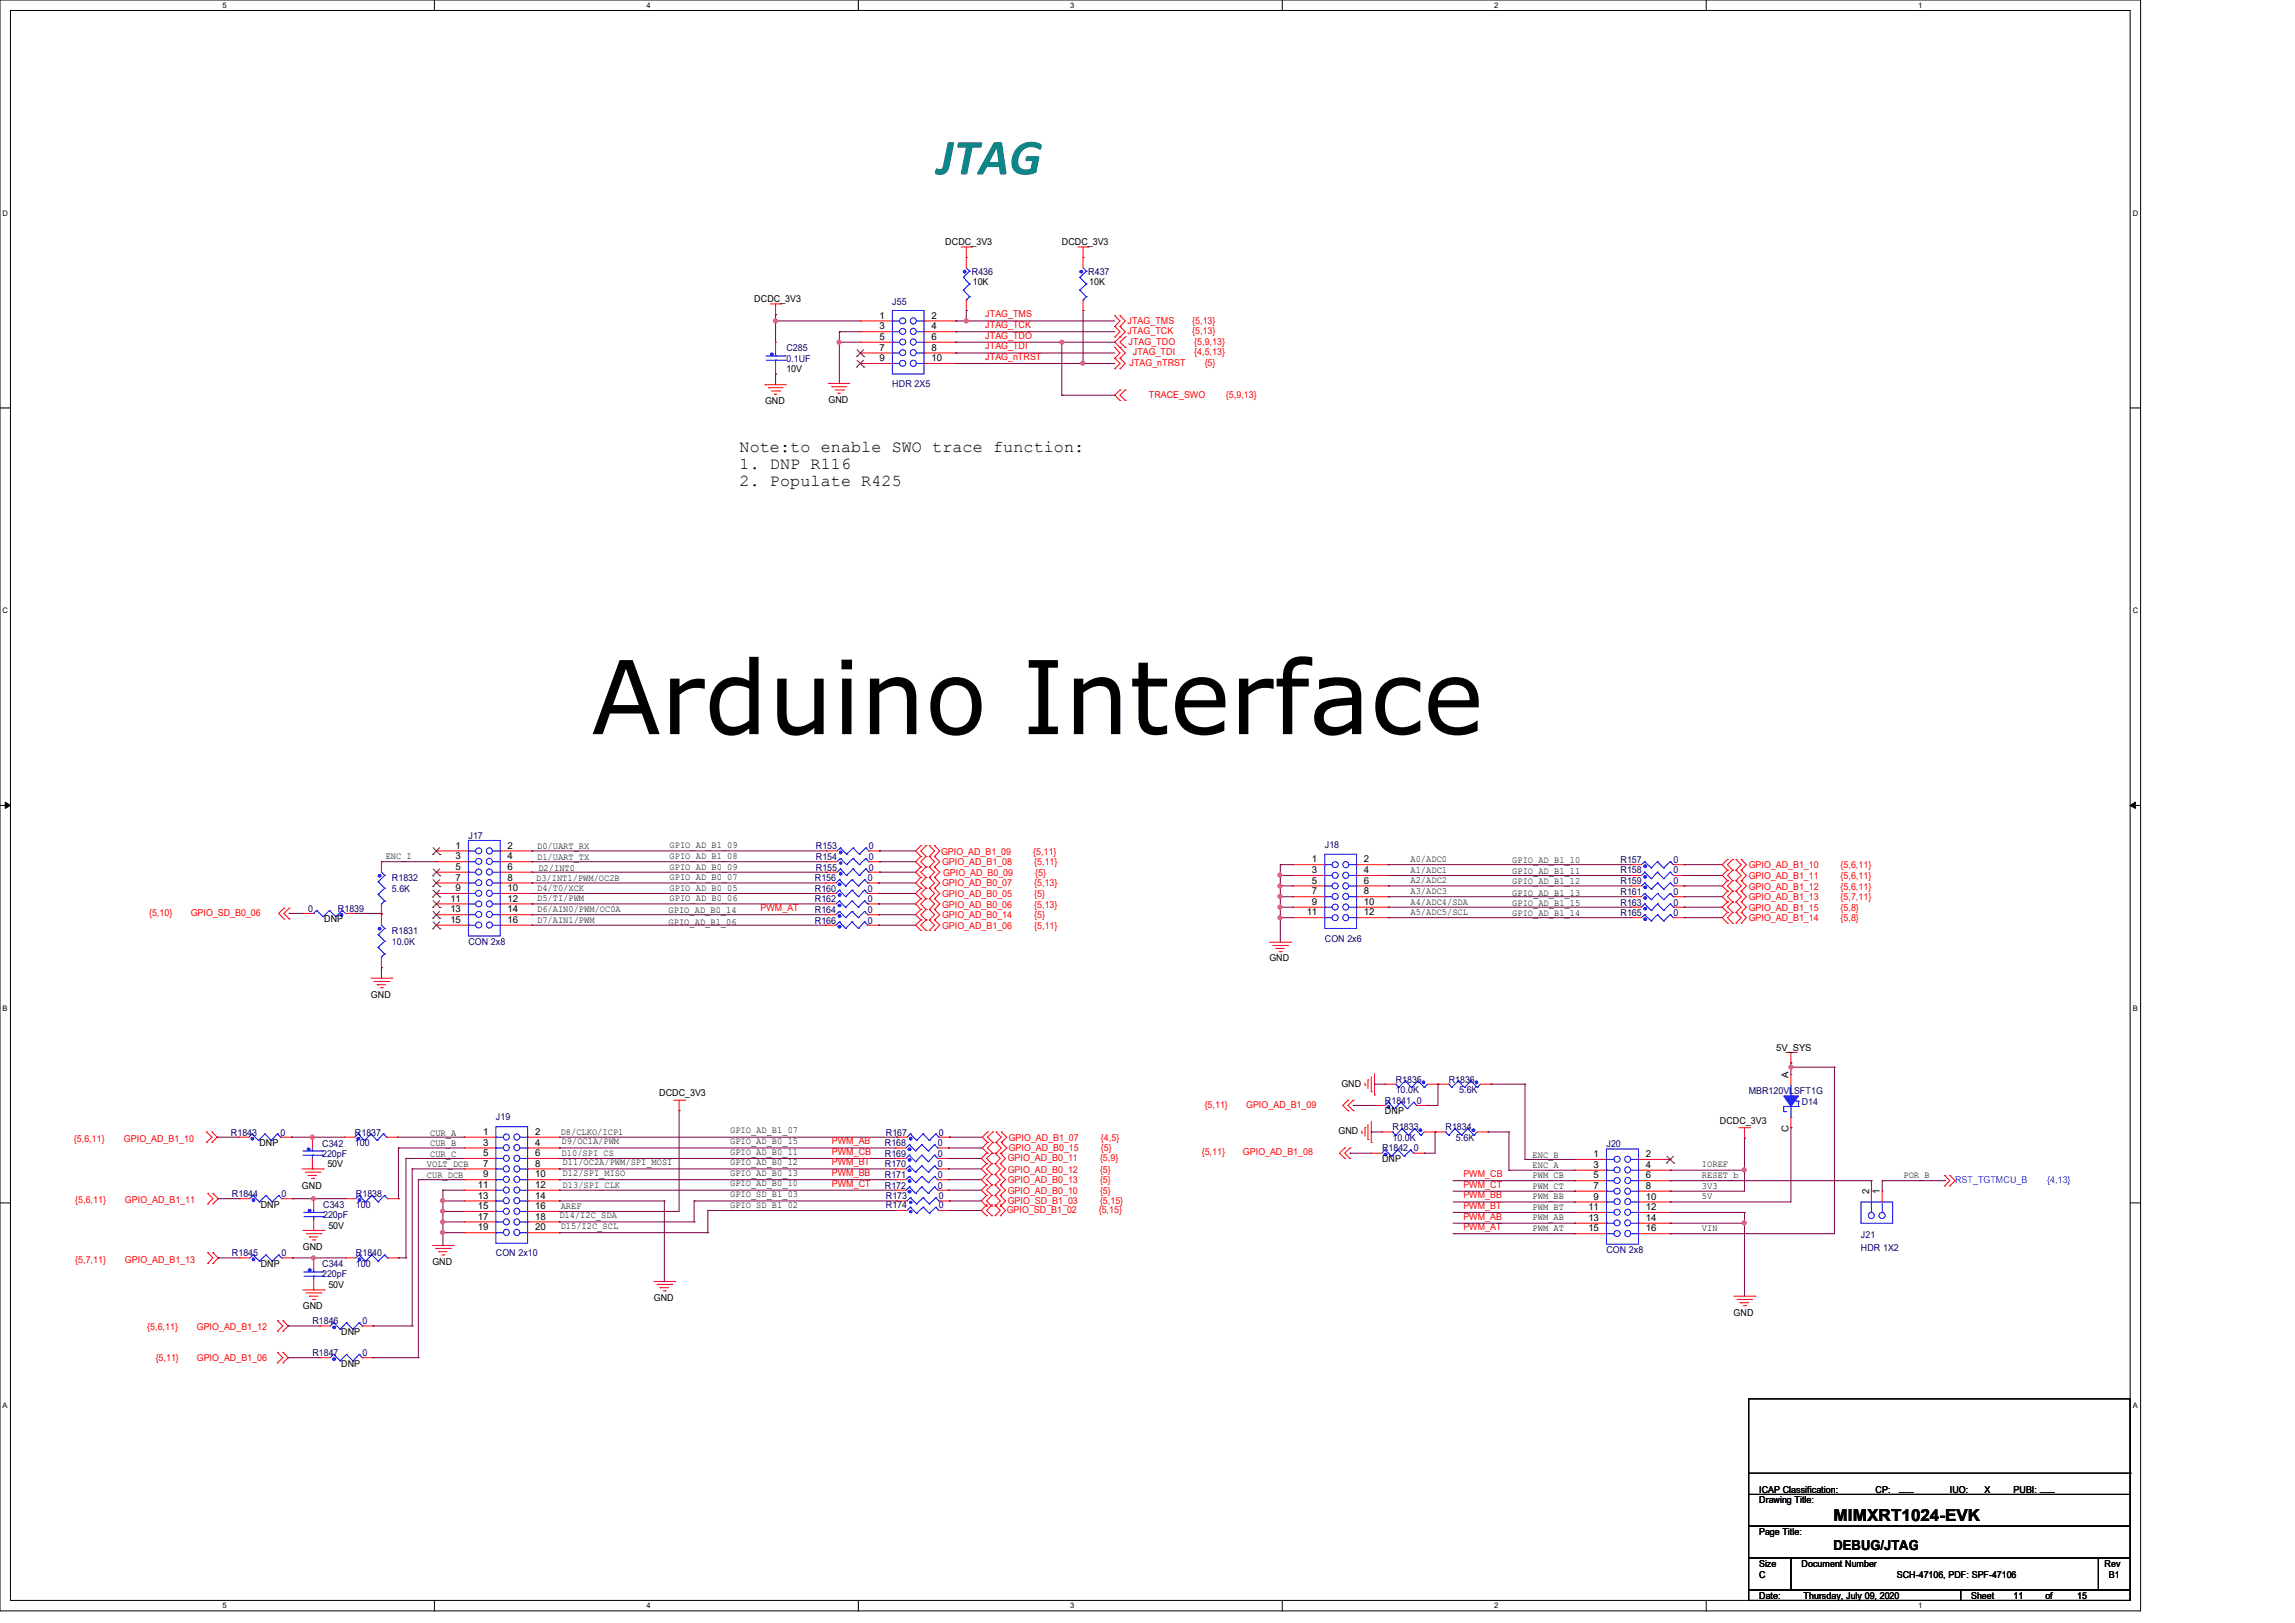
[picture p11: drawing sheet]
<svg xmlns="http://www.w3.org/2000/svg" width="297mm" height="210mm" viewBox="0 0 297 210" stroke-linecap="round" stroke-linejoin="round" font-family="sans-serif">
<defs><g id="words">
<text font-size="13.2" x="76.5" y="95">Arduino Interface</text>
<text font-size="6.6" fill="#008080" x="121.2" y="22.6">JTAG</text>
<g font-size="2.2">
<text x="95.7" y="58.5">Note:to enable SWO trace function:</text>
<text x="95.7" y="60.7">1. DNP R116</text>
<text x="95.7" y="62.9">2. Populate R425</text>
<text x="237.3" y="196.8">MIMXRT1024-EVK</text>
</g>
<text font-size="1.8" x="237.3" y="200.5">DEBUG/JTAG</text>
<g font-size="1.2">
<text x="122.3" y="31.7">DCDC_3V3</text>
<text x="137.4" y="31.7">DCDC_3V3</text>
<text x="97.6" y="39.1">DCDC_3V3</text>
<text x="113.8" y="41.2">1</text>
<text x="120.6" y="41.2">2</text>
<text x="125.9" y="36.9">10K</text>
<text x="141" y="36.9">10K</text>
<text x="113.8" y="42.6">3</text>
<text x="113.8" y="44">5</text>
<text x="113.8" y="45.4">7</text>
<text x="113.8" y="46.7">9</text>
<text x="120.6" y="42.6">4</text>
<text x="120.6" y="44">6</text>
<text x="120.6" y="45.4">8</text>
<text x="120.6" y="46.7">10</text>
<text x="99" y="52.3">GND</text>
<text x="101.8" y="48.2">10V</text>
<text x="107.2" y="52.2">GND</text>
<text x="49.9" y="111.1">ENC_I</text>
<text x="59" y="109.8">1</text>
<text x="59" y="111.2">3</text>
<text x="59" y="112.6">5</text>
<text x="59" y="114">7</text>
<text x="65.7" y="109.8">2</text>
<text x="65.7" y="111.2">4</text>
<text x="65.7" y="112.6">6</text>
<text x="65.7" y="114">8</text>
<text x="69.5" y="109.9">D0/UART_RX</text>
<text x="69.5" y="111.3">D1/UART_TX</text>
<text x="69.7" y="112.6">D2/INT0</text>
<text x="86.7" y="109.8">GPIO_AD_B1_09</text>
<text x="86.7" y="111.1">GPIO_AD_B1_08</text>
<text x="86.7" y="112.5">GPIO_AD_B0_09</text>
<text x="86.7" y="113.9">GPIO_AD_B0_07</text>
<text x="169.8" y="111.6">1</text>
<text x="169.8" y="113">3</text>
<text x="176.5" y="111.6">2</text>
<text x="176.5" y="113">4</text>
<text x="182.5" y="111.5">A0/ADC0</text>
<text x="182.5" y="112.9">A1/ADC1</text>
<text x="195.7" y="111.7">GPIO_AD_B1_10</text>
<text x="195.7" y="113.1">GPIO_AD_B1_11</text>
<text x="42" y="119.3">DNP</text>
<text x="58.3" y="116.7">11</text>
<text x="58.3" y="118.1">13</text>
<text x="58.3" y="119.4">15</text>
<text x="59" y="115.3">9</text>
<text x="65.7" y="115.3">10</text>
<text x="65.7" y="116.7">12</text>
<text x="65.7" y="118.1">14</text>
<text x="65.7" y="119.4">16</text>
<text x="69.4" y="114">D3/INT1/PWM/OC2B</text>
<text x="69.5" y="115.3">D4/T0/XCK</text>
<text x="69.5" y="116.6">D5/TI/PWM</text>
<text x="69.5" y="118">D6/AIN0/PWM/OC0A</text>
<text x="69.5" y="119.4">D7/AIN1/PWM</text>
<text x="86.5" y="118.2">GPIO_AD_B0_14</text>
<text x="86.5" y="119.6">GPIO_AD_B1_06</text>
<text x="86.7" y="115.3">GPIO_AD_B0_05</text>
<text x="86.7" y="116.6">GPIO_AD_B0_06</text>
<text x="169.1" y="118.4">11</text>
<text x="169.8" y="114.3">5</text>
<text x="169.8" y="115.7">7</text>
<text x="169.8" y="117.1">9</text>
<text x="176.5" y="114.3">6</text>
<text x="176.5" y="115.7">8</text>
<text x="176.5" y="117.1">10</text>
<text x="176.5" y="118.4">12</text>
<text x="182.5" y="114.3">A2/ADC2</text>
<text x="182.5" y="115.7">A3/ADC3</text>
<text x="182.5" y="117.1">A4/ADC4/SDA</text>
<text x="182.5" y="118.4">A5/ADC5/SCL</text>
<text x="195.7" y="114.4">GPIO_AD_B1_12</text>
<text x="195.7" y="115.9">GPIO_AD_B1_13</text>
<text x="195.7" y="117.2">GPIO_AD_B1_15</text>
<text x="195.7" y="118.5">GPIO_AD_B1_14</text>
<text x="164.3" y="124.4">GND</text>
<text x="48" y="129.1">GND</text>
<text x="229.9" y="136">5V_SYS</text>
<text x="85.3" y="141.9">DCDC_3V3</text>
<text x="173.6" y="140.6">GND</text>
<text x="231.5" y="139.4" transform="rotate(-90 231.5 139.4)">A</text>
<text x="33.6" y="148.3">DNP</text>
<text x="55.7" y="146.9">CUR_A</text>
<text x="55.7" y="148.3">CUR_B</text>
<text x="55.7" y="149.7">CUR_C</text>
<text x="62.5" y="146.9">1</text>
<text x="62.5" y="148.2">3</text>
<text x="62.5" y="149.6">5</text>
<text x="69.3" y="146.9">2</text>
<text x="69.3" y="148.2">4</text>
<text x="69.3" y="149.6">6</text>
<text x="72.6" y="146.8">D8/CLKO/ICP1</text>
<text x="72.7" y="148">D9/OC1A/PWM</text>
<text x="72.7" y="149.6">D10/SPI_CS</text>
<text x="94.5" y="146.6">GPIO_AD_B1_07</text>
<text x="94.5" y="148">GPIO_AD_B0_15</text>
<text x="94.5" y="149.4">GPIO_AD_B0_11</text>
<text x="173.2" y="146.8">GND</text>
<text x="179.2" y="144.2">DNP</text>
<text x="198.3" y="149.8">ENC_B</text>
<text x="206.2" y="149.7">1</text>
<text x="213" y="149.7">2</text>
<text x="222.6" y="145.4">DCDC_3V3</text>
<text x="231.5" y="146.4" transform="rotate(-90 231.5 146.4)">C</text>
<text x="39.1" y="153.8">GND</text>
<text x="42.4" y="151">50V</text>
<text x="55.2" y="151">VOLT_DCB</text>
<text x="55.2" y="152.4">CUR_DCB</text>
<text x="61.8" y="153.7">11</text>
<text x="61.8" y="155.1">13</text>
<text x="62.5" y="151">7</text>
<text x="62.5" y="152.4">9</text>
<text x="69.3" y="151">8</text>
<text x="69.3" y="152.4">10</text>
<text x="69.3" y="153.7">12</text>
<text x="69.3" y="155.1">14</text>
<text x="72.8" y="150.8">D11/OC2A/PWM/SPI_MOSI</text>
<text x="72.8" y="152.1">D12/SPI_MISO</text>
<text x="72.8" y="153.7">D13/SPI_CLK</text>
<text x="94.5" y="150.8">GPIO_AD_B0_12</text>
<text x="94.5" y="152.1">GPIO_AD_B0_13</text>
<text x="94.5" y="153.5">GPIO_AD_B0_10</text>
<text x="94.5" y="154.9">GPIO_SD_B1_03</text>
<text x="178.9" y="150.4">DNP</text>
<text x="198.3" y="155.2">PWM_BB</text>
<text x="198.3" y="153.8">PWM_CT</text>
<text x="198.3" y="152.4">PWM_CB</text>
<text x="198.3" y="151.2">ENC_A</text>
<text x="206.2" y="151.1">3</text>
<text x="206.2" y="152.5">5</text>
<text x="206.2" y="153.8">7</text>
<text x="206.2" y="155.2">9</text>
<text x="213" y="151.1">4</text>
<text x="213" y="152.5">6</text>
<text x="213" y="153.8">8</text>
<text x="213" y="155.2">10</text>
<text x="220.3" y="151">IOREF</text>
<text x="220.3" y="152.4">RESET_b</text>
<text x="220.3" y="153.8">3V3</text>
<text x="220.3" y="155.2">5V</text>
<text x="241.9" y="154.6" transform="rotate(-90 241.9 154.6)">2</text>
<text x="243.3" y="154.6" transform="rotate(-90 243.3 154.6)">1</text>
<text x="246.3" y="152.4">POR_B</text>
<text x="33.7" y="156.3">DNP</text>
<text x="39.2" y="161.8">GND</text>
<text x="42.5" y="159">50V</text>
<text x="61.8" y="156.5">15</text>
<text x="61.8" y="157.8">17</text>
<text x="61.8" y="159.2">19</text>
<text x="69.3" y="156.5">16</text>
<text x="69.3" y="157.8">18</text>
<text x="69.3" y="159.2">20</text>
<text x="72.4" y="157.6">D14/I2C_SDA</text>
<text x="72.6" y="156.4">AREF</text>
<text x="72.6" y="159">D15/I2C_SCL</text>
<text x="94.5" y="156.3">GPIO_SD_B1_02</text>
<text x="198.3" y="159.3">PWM_AT</text>
<text x="198.3" y="157.9">PWM_AB</text>
<text x="198.3" y="156.5">PWM_BT</text>
<text x="205.6" y="156.6">11</text>
<text x="205.6" y="158">13</text>
<text x="205.6" y="159.3">15</text>
<text x="213" y="156.6">12</text>
<text x="213" y="158">14</text>
<text x="213" y="159.3">16</text>
<text x="220.3" y="159.3">VIN</text>
<text x="33.7" y="163.9">DNP</text>
<text x="42.5" y="166.7">50V</text>
<text x="56" y="163.7">GND</text>
<text x="39.2" y="169.4">GND</text>
<text x="44.2" y="172.7">DNP</text>
<text x="84.6" y="168.3">GND</text>
<text x="224.4" y="170.3">GND</text>
<text x="44.2" y="176.8">DNP</text>
<text x="227.7" y="194.5">Drawing Title:</text>
<text x="227.7" y="193.2">ICAP Classification:</text>
<text x="242.7" y="193.2">CP:</text>
<text x="245.8" y="193">___</text>
<text x="252.3" y="193.2">IUO:</text>
<text x="256.2" y="193.2">_X_</text>
<text x="260.6" y="193.2">PUBI: ___</text>
<text x="227.7" y="202.7">Size</text>
<text x="227.7" y="198.6">Page Title:</text>
<text x="233.2" y="202.7">Document Number</text>
<text x="272.4" y="202.7">Rev</text>
<text x="227.7" y="206.9">Date:</text>
<text x="227.7" y="204.1">C</text>
<text x="233.4" y="206.9">Thursday, July 09, 2020</text>
<text x="245.5" y="204.1">SCH-47106, PDF: SPF-47106</text>
<text x="255.1" y="206.9">Sheet</text>
<text x="260.6" y="206.9">11</text>
<text x="264.7" y="206.9">of</text>
<text x="268.8" y="206.9">15</text>
<text x="272.9" y="204.1">B1</text>
</g>
<g font-size="1.2" fill="#000080">
<text x="125.8" y="35.6">R436</text>
<text x="140.8" y="35.6">R437</text>
<text x="115.5" y="39.4">J55</text>
<text x="101.8" y="45.4">C285</text>
<text x="101.8" y="46.8">0.1UF</text>
<text x="115.5" y="50.1">HDR 2X5</text>
<text x="60.6" y="108.5">J17</text>
<text x="105.6" y="111.3">R154</text>
<text x="105.6" y="112.6">R155</text>
<text x="105.6" y="109.9">R153</text>
<text x="112.4" y="111.3">0</text>
<text x="112.4" y="112.6">0</text>
<text x="112.4" y="109.9">0</text>
<text x="171.4" y="109.8">J18</text>
<text x="209.7" y="111.7">R157</text>
<text x="209.7" y="113">R158</text>
<text x="216.6" y="111.7">0</text>
<text x="216.6" y="113">0</text>
<text x="39.9" y="118">0</text>
<text x="43.7" y="118">R1839</text>
<text x="50.7" y="114">R1832</text>
<text x="50.7" y="115.4">5.6K</text>
<text x="105.4" y="116.8">R162</text>
<text x="105.4" y="118.1">R164</text>
<text x="105.4" y="119.5">R166</text>
<text x="105.4" y="114">R156</text>
<text x="105.4" y="115.4">R160</text>
<text x="112.3" y="116.8">0</text>
<text x="112.3" y="118.1">0</text>
<text x="112.3" y="119.5">0</text>
<text x="112.3" y="114">0</text>
<text x="112.3" y="115.4">0</text>
<text x="209.7" y="117.2">R163</text>
<text x="209.7" y="118.5">R165</text>
<text x="209.7" y="114.4">R159</text>
<text x="209.7" y="115.8">R161</text>
<text x="216.6" y="117.2">0</text>
<text x="216.6" y="118.5">0</text>
<text x="216.6" y="114.4">0</text>
<text x="216.6" y="115.8">0</text>
<text x="50.7" y="120.9">R1831</text>
<text x="50.7" y="122.3">10.0K</text>
<text x="60.6" y="122.3">CON 2x8</text>
<text x="171.4" y="121.8">CON 2x6</text>
<text x="179.2" y="142.8">R1841 0</text>
<text x="180.6" y="140.1">R1835</text>
<text x="180.6" y="141.4">10.0K</text>
<text x="187.5" y="140.1">R1836</text>
<text x="188.8" y="141.4">5.6K</text>
<text x="226.3" y="141.6">MBR120VLSFT1G</text>
<text x="233.2" y="143">D14</text>
<text x="29.9" y="146.9">R1843</text>
<text x="36.3" y="146.9">0</text>
<text x="41.7" y="148.4">C342</text>
<text x="41.7" y="149.7">220pF</text>
<text x="45.9" y="146.9">R1837</text>
<text x="45.9" y="148.3">100</text>
<text x="64.2" y="145">J19</text>
<text x="114.5" y="149.7">R169</text>
<text x="114.5" y="148.3">R168</text>
<text x="114.6" y="146.9">R167</text>
<text x="121.4" y="149.7">0</text>
<text x="121.4" y="148.3">0</text>
<text x="121.5" y="146.9">0</text>
<text x="178.9" y="149">R1842 0</text>
<text x="180.2" y="146.3">R1833</text>
<text x="180.2" y="147.6">10.0K</text>
<text x="187.1" y="146.3">R1834</text>
<text x="188.4" y="147.6">5.6K</text>
<text x="207.9" y="148.4">J20</text>
<text x="30" y="154.9">R1844</text>
<text x="36.4" y="154.9">0</text>
<text x="46.1" y="154.9">R1838</text>
<text x="114.5" y="151">R170</text>
<text x="114.5" y="153.8">R172</text>
<text x="114.5" y="152.4">R171</text>
<text x="114.6" y="155.2">R173</text>
<text x="121.4" y="151">0</text>
<text x="121.4" y="153.8">0</text>
<text x="121.4" y="152.4">0</text>
<text x="121.5" y="155.2">0</text>
<text x="41.8" y="156.4">C343</text>
<text x="41.8" y="157.6">220pF</text>
<text x="46.1" y="156.3">100</text>
<text x="114.6" y="156.4">R174</text>
<text x="121.5" y="156.4">0</text>
<text x="240.8" y="160.2">J21</text>
<text x="240.8" y="161.9">HDR 1X2</text>
<text x="30" y="162.6">R1845</text>
<text x="36.4" y="162.6">0</text>
<text x="41.7" y="163.9">C344</text>
<text x="41.7" y="165.2">220pF</text>
<text x="46.1" y="162.6">R1840</text>
<text x="46.1" y="163.9">100</text>
<text x="64.2" y="162.6">CON 2x10</text>
<text x="207.9" y="162.1">CON 2x8</text>
<text x="40.4" y="171.3">R1846</text>
<text x="46.9" y="171.3">0</text>
<text x="40.4" y="175.5">R1847</text>
<text x="46.9" y="175.5">0</text>
</g>
<g font-size="1.2" fill="#f00">
<text x="127.5" y="41.1">JTAG_TMS</text>
<text x="145.9" y="41.9">JTAG_TMS</text>
<text x="154.3" y="41.9">{5,13}</text>
<text x="127.5" y="42.5">JTAG_TCK</text>
<text x="127.5" y="43.8">JTAG_TDO</text>
<text x="127.5" y="45.2">JTAG_TDI</text>
<text x="127.5" y="46.6">JTAG_nTRST</text>
<text x="145.9" y="43.2">JTAG_TCK</text>
<text x="146" y="44.6">JTAG_TDO</text>
<text x="146.2" y="47.3">JTAG_nTRST</text>
<text x="146.6" y="46">JTAG_TDI</text>
<text x="154.3" y="43.2">{5,13}</text>
<text x="154.6" y="44.6">{5,9,13}</text>
<text x="154.6" y="46">{4,5,13}</text>
<text x="155.9" y="47.3">{5}</text>
<text x="148.7" y="51.5">TRACE_SWO</text>
<text x="158.7" y="51.5">{5,9,13}</text>
<text x="121.8" y="110.6">GPIO_AD_B1_09</text>
<text x="121.9" y="112">GPIO_AD_B1_08</text>
<text x="122" y="113.3">GPIO_AD_B0_09</text>
<text x="133.7" y="110.6">{5,11}</text>
<text x="133.9" y="112">{5,11}</text>
<text x="134" y="113.3">{5}</text>
<text x="226.3" y="112.4">GPIO_AD_B1_10</text>
<text x="226.3" y="113.7">GPIO_AD_B1_11</text>
<text x="238.2" y="112.4">{5,6,11}</text>
<text x="238.2" y="113.7">{5,6,11}</text>
<text x="19.3" y="118.5">{5,10}</text>
<text x="24.7" y="118.5">GPIO_SD_B0_06</text>
<text x="98.4" y="117.9">PWM_AT</text>
<text x="121.9" y="116.1">GPIO_AD_B0_05</text>
<text x="121.9" y="117.4">GPIO_AD_B0_06</text>
<text x="121.9" y="114.7">GPIO_AD_B0_07</text>
<text x="121.9" y="118.8">GPIO_AD_B0_14</text>
<text x="133.9" y="116.1">{5}</text>
<text x="133.9" y="117.4">{5,13}</text>
<text x="133.9" y="114.7">{5,13}</text>
<text x="133.9" y="118.8">{5}</text>
<text x="226.3" y="115.1">GPIO_AD_B1_12</text>
<text x="226.3" y="116.5">GPIO_AD_B1_13</text>
<text x="226.3" y="119.2">GPIO_AD_B1_14</text>
<text x="226.3" y="117.9">GPIO_AD_B1_15</text>
<text x="238.2" y="115.1">{5,6,11}</text>
<text x="238.2" y="116.5">{5,7,11}</text>
<text x="238.2" y="119.2">{5,8}</text>
<text x="238.2" y="117.9">{5,8}</text>
<text x="121.9" y="120.2">GPIO_AD_B1_06</text>
<text x="133.9" y="120.2">{5,11}</text>
<text x="155.9" y="143.3">{5,11}</text>
<text x="161.3" y="143.3">GPIO_AD_B1_09</text>
<text x="9.6" y="147.7">{5,6,11}</text>
<text x="16" y="147.7">GPIO_AD_B1_10</text>
<text x="107.7" y="148.1">PWM_AB</text>
<text x="107.7" y="149.4">PWM_CB</text>
<text x="130.6" y="149">GPIO_AD_B0_15</text>
<text x="130.6" y="147.6">GPIO_AD_B1_07</text>
<text x="142.5" y="149">{5}</text>
<text x="142.5" y="147.6">{4,5}</text>
<text x="155.5" y="149.5">{5,11}</text>
<text x="160.9" y="149.5">GPIO_AD_B1_08</text>
<text x="9.7" y="155.7">{5,6,11}</text>
<text x="16.2" y="155.7">GPIO_AD_B1_11</text>
<text x="107.7" y="153.5">PWM_CT</text>
<text x="107.7" y="152.2">PWM_BB</text>
<text x="107.7" y="150.8">PWM_BT</text>
<text x="130.4" y="155.8">GPIO_SD_B1_03</text>
<text x="130.4" y="154.5">GPIO_AD_B0_10</text>
<text x="130.4" y="153.1">GPIO_AD_B0_13</text>
<text x="130.4" y="151.7">GPIO_AD_B0_12</text>
<text x="130.4" y="150.2">GPIO_AD_B0_11</text>
<text x="142.4" y="155.8">{5,15}</text>
<text x="142.4" y="154.5">{5}</text>
<text x="142.4" y="153.1">{5}</text>
<text x="142.4" y="151.7">{5}</text>
<text x="142.4" y="150.2">{5,9}</text>
<text x="189.4" y="155.1">PWM_BB</text>
<text x="189.4" y="153.7">PWM_CT</text>
<text x="189.4" y="152.3">PWM_CB</text>
<text x="130.3" y="156.9">GPIO_SD_B1_02</text>
<text x="142.2" y="156.9">{5,15}</text>
<text x="189.4" y="159.2">PWM_AT</text>
<text x="189.4" y="157.8">PWM_AB</text>
<text x="189.4" y="156.4">PWM_BT</text>
<text x="9.7" y="163.4">{5,7,11}</text>
<text x="16.2" y="163.4">GPIO_AD_B1_13</text>
<text x="19" y="172">{5,6,11}</text>
<text x="25.5" y="172">GPIO_AD_B1_12</text>
<text x="20.2" y="176.1">{5,11}</text>
<text x="25.5" y="176.1">GPIO_AD_B1_06</text>
</g>
<g font-size="1.2" fill="#8000ff">
<text x="253" y="153.1">RST_TGTMCU_B</text>
<text x="265" y="153.1">{4,13}</text>
</g>
<g font-size="1">
<text x="28.8" y="1">5</text>
<text x="83.7" y="1">4</text>
<text x="138.5" y="1">3</text>
<text x="193.4" y="1">2</text>
<text x="248.2" y="1">1</text>
<text x=".3" y="27.9">D</text>
<text x="276" y="27.9">D</text>
<text x=".3" y="79.4">C</text>
<text x="276" y="79.4">C</text>
<text x=".3" y="130.8">B</text>
<text x="276" y="130.8">B</text>
<text x=".3" y="182.2">A</text>
<text x="276" y="182.2">A</text>
<text x="28.8" y="208.1">5</text>
<text x="83.7" y="208.1">4</text>
<text x="138.5" y="208.1">3</text>
<text x="193.4" y="208.1">2</text>
<text x="248.2" y="208.1">1</text>
</g>
</g></defs>
<path d="M0 0h277v208.4h-277zM1.4 1.4h274.3v205.7h-274.3z" fill="none" stroke="#000" stroke-width=".13"/>
<g fill="#fff">
<path d="M28.8 .1h.5v1.1h-.5z"/>
<path d="M28.8 207.2h.5v1.1h-.5z"/>
</g>
<path d="M56.2 0v1.4M56.2 207.1v1.3" fill="none" stroke="#000" stroke-width=".13"/>
<g fill="#fff">
<path d="M83.7 .1h.5v1.1h-.5z"/>
<path d="M83.7 207.2h.5v1.1h-.5z"/>
</g>
<path d="M111.1 0v1.4M111.1 207.1v1.3" fill="none" stroke="#000" stroke-width=".13"/>
<g fill="#fff">
<path d="M138.5 .1h.6v1.1h-.6z"/>
<path d="M138.5 207.2h.6v1.1h-.6z"/>
</g>
<path d="M165.9 0v1.4M165.9 207.1v1.3" fill="none" stroke="#000" stroke-width=".13"/>
<g fill="#fff">
<path d="M193.4 .1h.5v1.1h-.5z"/>
<path d="M193.4 207.2h.5v1.1h-.5z"/>
</g>
<path d="M220.8 0v1.4M220.8 207.1v1.3" fill="none" stroke="#000" stroke-width=".13"/>
<g fill="#fff">
<path d="M248.2 .1h.6v1.1h-.6z"/>
<path d="M248.2 207.2h.6v1.1h-.6z"/>
<path d="M.3 27.1h.8v1.1h-.8z"/>
<path d="M276 27.1h.7v1.1h-.7z"/>
<path d="M.3 78.5h.8v1.1h-.8z"/>
<path d="M276 78.5h.7v1.1h-.7z"/>
</g>
<path d="M0 52.8h1.4M275.7 52.8h1.3" fill="none" stroke="#000" stroke-width=".13"/>
<g fill="#fff">
<path d="M.3 129.9h.7v1.1h-.7z"/>
<path d="M276 129.9h.6v1.1h-.6z"/>
</g>
<path d="M0 104.2h1.4M275.7 104.2h1.3" fill="none" stroke="#000" stroke-width=".13"/>
<path d="M.7 103.8l.7 .4-.7 .4zM275.7 104.2l.7-.4v.8z" fill="#000" stroke="#000" stroke-width=".13"/>
<g fill="#fff">
<path d="M.3 181.4h.7v1.1h-.7z"/>
<path d="M276 181.4h.6v1.1h-.6z"/>
</g>
<path d="M0 155.7h1.4M275.7 155.7h1.3M226.3 193.4h49.4v4.1h-49.4zM226.3 197.5h49.4v4.1h-49.4zM226.3 181h49.4v12.4h-49.4zM226.3 190.6h49.4M275.7 190.6h.1M226.3 201.6h5.5v4.1h-5.5zM226.3 205.7h27.4v1.4h-27.4zM231.8 201.6h39.8v4.1h-39.8zM253.7 205.7h22v1.4h-22zM271.6 201.6h4.1v4.1h-4.1z" fill="none" stroke="#000" stroke-width=".13"/>
<g fill="none" stroke="#f00" stroke-width=".13">
<path d="M99.7 39.3h1.3M100.4 39.3v1.4M101 39.3h.1M124.4 32h1.4M125.1 33.3h.1M125.1 32v2.7M125.1 38.8v1.4M125.8 32h.1M139.5 32h1.3M140.2 33.3h.1M140.2 32v2.7M140.2 38.8v1.4"/>
<path d="M140.8 32h.1M99 49.8h.1M99 49.8h2.8M99.4 50.2h.1M99.4 50.2h1.9M99.8 50.6h1.1M100.2 51h.1M100.2 51h.3M100.4 40.7h.1M100.4 44.3h.1M100.4 48.4h.1M100.4 44.3v1.4"/>
<path d="M100.4 47v1.4M100.9 50.6h.1M107.2 49.6h.1M107.2 49.6h2.8M107.7 50h.1M107.7 50h1.9M108.1 50.5h1.1M108.5 50.9h.1M108.5 50.9h.3M109.2 50.5h.1M111.3 41.5h.1M111.3 42.9h.1"/>
<path d="M111.3 44.3h.1M111.3 45.7h.1M111.3 47h.1M111.3 41.5h4.2M111.3 42.9h4.2M111.3 44.3h4.2M111.3 45.7h4.2M111.3 47h4.2M119.6 41.5h4.1M119.6 42.9h4.1M119.6 44.3h4.1M119.6 45.7h4.1"/>
<path d="M119.6 47h4.1M123.7 41.5h.1M123.7 42.9h.1M123.7 44.3h.1M123.7 45.7h.1M123.7 47h.1M125.1 40.2h.1M140.2 40.2h.1M144.3 47.7h.1M144.3 46.4h.1M144.3 45h.1M144.3 42.2h.1"/>
<path d="M144.3 43.6h.1M144.3 40.9h.1M144.3 46.4l.6 .6-.6 .7M144.3 45l.6 .7-.6 .7M144.3 42.2l.6 .7-.6 .7M144.3 40.9l.6 .6-.6 .7M144.9 47.7h.1M144.9 46.4h.1M144.9 45h.1M144.9 43.6h.1M144.9 51.8h.1M144.9 50.5h.1"/>
<path d="M144.9 42.2h.1M144.9 40.9h.1M144.9 46.4l.7 .6-.7 .7M144.9 45l.7 .7-.7 .7M144.9 42.2l.7 .7-1.3 1.4 .6 .7M144.9 50.5l-.6 .6 .6 .7M144.9 40.9l.7 .6-.7 .7M145.6 43.6h.1M145.6 45h.1M145.6 50.5h.1M145.6 51.8h.1M145.6 43.6l-.7 .7 .7 .7"/>
<path d="M145.6 50.5l-.7 .6 .7 .7M36.7 117.5h.1M36.7 118.9h.1M36.7 117.5l-.6 .7 .6 .7M37.4 117.5h.1M37.4 118.9h.1M37.4 117.5l-.7 .7 .7 .7M39.2 118.2h.1M39.2 118.2h1.4M44.7 118.2h1.4M46.1 118.2h.1M49.4 118.4h.1"/>
<path d="M49.4 111.5h.1M49.4 111.5v1.4M49.4 117v2.7M56.5 110.1h.1M56.5 111.5h.1M56.5 112.9h.1M56.5 114.3h.1M56.5 115.6h.1M56.5 117h.1M56.5 118.4h.1M56.5 119.7h.1M56.5 117h4.1"/>
<path d="M56.5 111.5h4.1M56.5 118.4h4.1M56.5 119.7h4.1M56.5 114.3h4.1M56.5 112.9h4.1M56.5 115.6h4.1M56.5 110.1h4.1M64.7 117h4.1M64.7 111.5h4.1M64.7 118.4h4.1M64.7 119.7h4.1M64.7 114.3h4.1"/>
<path d="M64.7 112.9h4.1M64.7 115.6h4.1M64.7 110.1h4.1M68.8 110.1h.1M68.8 111.5h.1M68.8 112.9h.1M68.8 114.3h.1M68.8 115.6h.1M68.8 117h.1M68.8 118.4h.1M68.8 119.7h.1M106.8 117h.1"/>
<path d="M106.8 118.4h.1M106.8 119.7h.1M106.8 114.3h.1M106.8 115.6h.1M106.8 117h1.4M106.8 118.4h1.4M106.8 119.7h1.4M106.8 114.3h1.4M106.8 115.6h1.4M107 111.5h.1M107 112.9h.1M107 110.1h.1"/>
<path d="M107 111.5h1.3M107 112.9h1.3M107 110.1h1.3M112.3 117h1.4M112.3 118.4h1.4M112.3 119.7h1.4M112.3 114.3h1.4M112.3 115.6h1.4M112.4 111.5h1.4M112.4 112.9h1.4M112.4 110.1h1.4M113.7 117h.1"/>
<path d="M113.7 118.4h.1M113.7 119.7h.1M113.7 114.3h.1M113.7 115.6h.1M113.8 111.5h.1M113.8 112.9h.1M113.8 110.1h.1M119.2 114.9h.1M119.2 116.3h.1M119.2 117.7h.1M119.2 113.5h.1M119.2 112.2h.1"/>
<path d="M119.2 110.8h.1M119.2 109.4h.1M119.2 119h.1M119.2 114.9l-.7 .7 .7 .7M119.2 116.3l-.7 .7 .7 .7M119.2 113.5l-.7 .8 .7 .6M119.2 112.2l-.7 .7 .7 .6M119.2 110.8l-.7 .7 .7 .7M119.2 109.4l-.7 .7 .7 .7M119.2 119l-.7 .7 .7 .7M119.2 117.7l-.7 .7 .7 .6M119.8 116.3h.1"/>
<path d="M119.8 114.9h.1M119.8 117.7h.1M119.8 113.5h.1M119.8 112.2h.1M119.8 110.8h.1M119.8 109.4h.1M119.8 119h.1M119.8 114.9l-.6 .7 .6 .7M119.8 116.3l-.6 .7 .6 .7M119.8 113.5l-.6 .8 .6 .6M119.8 112.2l-.6 .7 .6 .6M119.8 110.8l-.6 .7 .6 .7"/>
<path d="M119.8 109.4l-.6 .7 .6 .7M119.8 119l-.6 .7 .6 .7M119.8 117.7l-.6 .7 .6 .6M120.3 116.3h.1M120.3 114.9h.1M120.3 117.7h.1M120.3 113.5h.1M120.3 112.2h.1M120.3 110.8h.1M120.3 109.4h.1M120.3 119h.1M120.3 114.9l.6 .7-.6 .7"/>
<path d="M120.3 116.3l.6 .7-.6 .7M120.3 113.5l.6 .8-.6 .6M120.3 112.2l.6 .7-.6 .6M120.3 110.8l.6 .7-.6 .7M120.3 109.4l.6 .7-.6 .7M120.3 119l.6 .7-.6 .7M120.3 117.7l.6 .7-.6 .6M120.9 114.9h.1M120.9 116.3h.1M120.9 117.7h.1M120.9 113.5h.1M120.9 112.2h.1"/>
<path d="M120.9 110.8h.1M120.9 109.4h.1M120.9 119h.1M120.9 114.9l.7 .7-.7 .7M120.9 116.3l.7 .7-.7 .7M120.9 113.5l.7 .8-.7 .6M120.9 112.2l.7 .7-.7 .6M120.9 110.8l.7 .7-.7 .7M120.9 109.4l.7 .7-.7 .7M120.9 119l.7 .7-.7 .7M120.9 117.7l.7 .7-.7 .6M167.3 111.9h.1"/>
<path d="M167.3 113.3h.1M167.3 114.6h.1M167.3 116h.1M167.3 117.4h.1M167.3 118.7h.1M167.3 117.4h4.1M167.3 118.7h4.1M167.3 111.9h4.1M167.3 113.3h4.1M167.3 114.6h4.1M167.3 116h4.1M175.6 117.4h4.1"/>
<path d="M175.6 118.7h4.1M175.6 111.9h4.1M175.6 113.3h4.1M175.6 114.6h4.1M175.6 116h4.1M179.7 111.9h.1M179.7 113.3h.1M179.7 114.6h.1M179.7 116h.1M179.7 117.4h.1M179.7 118.7h.1M211.1 117.4h.1"/>
<path d="M211.1 118.7h.1M211.1 111.9h.1M211.1 113.3h.1M211.1 114.6h.1M211.1 116h.1M211.1 117.4h1.3M211.1 118.7h1.3M211.1 111.9h1.3M211.1 113.3h1.3M211.1 114.6h1.3M211.1 116h1.3M216.6 117.4h1.3"/>
<path d="M216.6 118.7h1.3M216.6 111.9h1.3M216.6 113.3h1.3M216.6 114.6h1.3M216.6 116h1.3M217.9 117.4h.1M217.9 118.7h.1M217.9 111.9h.1M217.9 113.3h.1M217.9 114.6h.1M217.9 116h.1M223.6 111.2h.1"/>
<path d="M223.6 112.6h.1M223.6 114h.1M223.6 115.3h.1M223.6 116.7h.1M223.6 118.1h.1M223.6 119.5h.1M223.6 111.2l-.7 .7 .7 .7M223.6 112.6l-.7 .7 .7 .7M223.6 114l-.7 .6 .7 .7M223.6 115.3l-.7 .7 .7 .7M223.6 118.1l-.7 .6 .7 .8M223.6 116.7l-.7 .7 .7 .7"/>
<path d="M224.2 112.6h.1M224.2 111.2h.1M224.2 114h.1M224.2 115.3h.1M224.2 116.7h.1M224.2 119.5h.1M224.2 118.1h.1M224.2 111.2l-.6 .7 .6 .7M224.2 112.6l-.6 .7 .6 .7M224.2 114l-.6 .6 .6 .7M224.2 115.3l-.6 .7 .6 .7M224.2 118.1l-.6 .6 .6 .8"/>
<path d="M224.2 116.7l-.6 .7 .6 .7M224.7 112.6h.1M224.7 111.2h.1M224.7 114h.1M224.7 115.3h.1M224.7 116.7h.1M224.7 119.5h.1M224.7 118.1h.1M224.7 111.2l.6 .7-.6 .7M224.7 112.6l.6 .7-.6 .7M224.7 114l.6 .6-.6 .7M224.7 115.3l.6 .7-.6 .7"/>
<path d="M224.7 118.1l.6 .6-.6 .8M224.7 116.7l.6 .7-.6 .7M225.3 111.2h.1M225.3 112.6h.1M225.3 114h.1M225.3 115.3h.1M225.3 116.7h.1M225.3 118.1h.1M225.3 119.5h.1M225.3 111.2l.7 .7-.7 .7M225.3 112.6l.7 .7-.7 .7M225.3 114l.7 .6-.7 .7"/>
<path d="M225.3 115.3l.7 .7-.7 .7M225.3 118.1l.7 .6-.7 .8M225.3 116.7l.7 .7-.7 .7M48 126.6h2.7M48.4 127h1.9M48.8 127.4h.1M48.8 127.4h1.1M49.2 127.8h.3M49.4 125.2h.1M49.4 123.8v1.4M49.5 127.8h.1M50.3 127h.1"/>
<path d="M50.7 126.6h.1M119.2 120.4h.1M119.8 120.4h.1M120.3 120.4h.1M120.9 120.4h.1M164.3 121.9h2.7M164.7 122.3h1.9M165.1 122.7h.1M165.1 122.7h1.1M165.5 123.1h.3M165.8 123.1h.1M166.6 122.3h.1"/>
<path d="M167 121.9h.1M177 139.7h.1M177 139.7v1.1M177.5 139.3v2M177.9 138.9v2.8M231.1 136.2h1.4M231.8 137.5h.1M231.8 139.1h.1M231.8 136.2v1.3M231.8 139.1v1.3M232.5 136.2h.1M26.7 147.8h.1"/>
<path d="M26.7 146.5h.1M26.7 146.5l.7 .7-.7 .6M26.9 155.8h.1M26.9 154.4h.1M26.9 154.4l.7 .7-.7 .7M27.4 146.5h.1M27.4 147.8h.1M27.4 146.5l.7 .7-.7 .6M27.6 154.4h.1M27.6 155.8h.1M27.6 154.4l.6 .7-.6 .7M30.9 147.2h.1"/>
<path d="M30.9 147.2h1.3M31 155.1h.1M31 155.1h1.3M36.3 147.2h1.4M36.4 155.1h1.4M37.7 147.2h.1M37.8 155.1h.1M39.1 151.3h2.7M39.2 159.2h2.8M39.5 151.7h1.9M39.6 159.6h1.9M39.9 152.1h.1"/>
<path d="M39.9 152.1h1.1M40.3 152.5h.3M40.4 147.2h.1M40.4 151.3h.1M40.4 147.2v1.3M40.4 149.9v1.4M40.6 152.5h.1M40.6 155.1h.1M40.6 159.2h.1M40.6 155.1v1.4M40.6 157.9v1.3M41.4 151.7h.1"/>
<path d="M41.5 159.6h.1M41.8 151.3h.1M42 159.2h.1M44.6 147.2h.1M44.6 147.2h1.3M44.7 155.1h.1M44.7 155.1h1.4M50 147.2h1.4M50.2 155.1h1.4M51.4 147.2h.1M51.6 155.1h.1M60.1 147.2h.1"/>
<path d="M60.1 148.5h.1M60.1 149.9h.1M60.1 151.3h.1M60.1 152.7h.1M60.1 154h.1M60.1 155.4h.1M60.1 156.8h.1M60.1 158.1h.1M60.1 159.5h.1M60.1 151.3h4.1M60.1 147.2h4.1M60.1 154h4.1"/>
<path d="M60.1 155.4h4.1M60.1 148.5h4.1M60.1 149.9h4.1M60.1 152.7h4.1M60.1 156.8h4.1M60.1 158.1h4.1M60.1 159.5h4.1M68.3 151.3h4.1M68.3 147.2h4.1M68.3 154h4.1M68.3 155.4h4.1M68.3 148.5h4.1"/>
<path d="M68.3 149.9h4.1M68.3 152.7h4.1M68.3 156.8h4.1M68.3 158.1h4.1M68.3 159.5h4.1M72.4 147.2h.1M72.4 148.5h.1M72.4 149.9h.1M72.4 151.3h.1M72.4 152.7h.1M72.4 154h.1M72.4 155.4h.1"/>
<path d="M72.4 156.8h.1M72.4 158.1h.1M72.4 159.5h.1M87.2 142.4h1.4M87.9 143.7h.1M87.9 142.4v1.3M88.6 142.4h.1M115.9 151.3h.1M115.9 154h.1M115.9 149.9h.1M115.9 148.5h.1M115.9 152.7h.1"/>
<path d="M115.9 151.3h1.4M115.9 154h1.4M115.9 148.5h1.4M115.9 149.9h1.4M115.9 152.7h1.4M116 147.2h.1M116 155.4h.1M116 156.6h.1M116 147.2h1.4M116 155.4h1.4M116 156.6h1.4M121.4 151.3h1.3"/>
<path d="M121.4 154h1.3M121.4 148.5h1.3M121.4 149.9h1.3M121.4 152.7h1.3M121.5 147.2h1.4M121.5 155.4h1.4M121.5 156.6h1.4M122.7 151.3h.1M122.7 154h.1M122.7 149.9h.1M122.7 148.5h.1M122.7 152.7h.1"/>
<path d="M122.9 147.2h.1M122.9 155.4h.1M122.9 156.6h.1M127.7 155.9h.1M127.7 157.3h.1M127.7 154.7h.1M127.7 156.1h.1M127.7 153.3h.1M127.7 152h.1M127.7 150.6h.1M127.7 149.2h.1M127.7 155.9l-.7 .7 .7 .7"/>
<path d="M127.7 154.7l-.7 .7 .7 .7M127.7 153.3l-.7 .7 .7 .7M127.7 152l-.7 .7 .7 .6M127.7 150.6l-.7 .7 .7 .7M127.7 149.2l-.7 .7 .7 .7M127.8 147.8h.1M127.8 149.2h.1M127.8 146.5h.1M127.8 147.8l-.7 .7 .7 .7M127.8 146.5l-.7 .7 .7 .6M128.4 157.3h.1M128.4 155.9h.1"/>
<path d="M128.4 156.1h.1M128.4 154.7h.1M128.4 153.3h.1M128.4 152h.1M128.4 150.6h.1M128.4 149.2h.1M128.4 155.9l-.7 .7 .7 .7M128.4 154.7l-.7 .7 .7 .7M128.4 153.3l-.7 .7 .7 .7M128.4 152l-.7 .7 .7 .6M128.4 150.6l-.7 .7 .7 .7M128.4 149.2l-.7 .7 .7 .7"/>
<path d="M128.5 149.2h.1M128.5 147.8h.1M128.5 146.5h.1M128.5 147.8l-.7 .7 .7 .7M128.5 146.5l-.7 .7 .7 .6M128.8 157.3h.1M128.8 155.9h.1M128.8 156.1h.1M128.8 154.7h.1M128.8 153.3h.1M128.8 152h.1M128.8 150.6h.1"/>
<path d="M128.8 149.2h.1M128.8 155.9l.7 .7-.7 .7M128.8 154.7l.7 .7-.7 .7M128.8 153.3l.7 .7-.7 .7M128.8 152l.7 .7-.7 .6M128.8 150.6l.7 .7-.7 .7M128.8 149.2l.7 .7-.7 .7M128.9 149.2h.1M128.9 147.8h.1M128.9 146.5h.1M128.9 147.8l.7 .7-.7 .7M128.9 146.5l.7 .7-.7 .6"/>
<path d="M129.5 155.9h.1M129.5 157.3h.1M129.5 154.7h.1M129.5 156.1h.1M129.5 153.3h.1M129.5 152h.1M129.5 150.6h.1M129.5 149.2h.1M129.5 155.9l.6 .7-.6 .7M129.5 154.7l.6 .7-.6 .7M129.5 153.3l.6 .7-.6 .7M129.5 152l.6 .7-.6 .6"/>
<path d="M129.5 150.6l.6 .7-.6 .7M129.5 149.2l.6 .7-.6 .7M129.6 147.8h.1M129.6 149.2h.1M129.6 146.5h.1M129.6 147.8l.7 .7-.7 .7M129.6 146.5l.7 .7-.7 .6M174 148.5h.1M174 149.9h.1M174 148.5l-.6 .7 .6 .7M174.5 142.4h.1M174.5 143.7h.1"/>
<path d="M174.5 142.4l-.7 .6 .7 .7M174.7 148.5h.1M174.7 149.9h.1M174.7 148.5l-.7 .7 .7 .7M175.1 142.4h.1M175.1 143.7h.1M175.1 142.4l-.6 .6 .6 .7M176.2 146.6h.1M176.2 146.3v.3M176.7 145.9h.1M176.7 140.4h.1M176.7 140.2v.2"/>
<path d="M176.7 145.9v1.1M177 147.4h.1M177 145.5v1.9M177.5 147.8h.1M177.5 141.3h.1M177.5 149.2h.1M177.5 145.1v2.7M177.5 149.2h1.4M177.9 141.7h.1M177.9 143h.1M177.9 143h1.3M178.9 146.5h.1"/>
<path d="M178.9 146.5h1.3M179.2 140.3h.1M179.2 140.3h1.4M183 149.2h1.3M183.3 143h1.4M184.3 149.2h.1M184.3 146.5h2.8M184.7 143h.1M184.7 140.3h2.8M185.7 146.5h.1M186.1 140.3h.1M191.2 146.5h1.4"/>
<path d="M191.6 140.3h1.4M192.6 146.5h.1M193 140.3h.1M203.8 150h.1M203.8 151.4h.1M203.8 152.8h.1M203.8 154.1h.1M203.8 155.5h.1M203.8 156.9h.1M203.8 158.3h.1M203.8 159.6h.1M203.8 159.6h4.1"/>
<path d="M203.8 150h4.1M203.8 151.4h4.1M203.8 152.8h4.1M203.8 154.1h4.1M203.8 155.5h4.1M203.8 156.9h4.1M203.8 158.3h4.1M212 159.6h4.2M212 150h4.2M212 151.4h4.2M212 152.8h4.2M212 154.1h4.2"/>
<path d="M212 155.5h4.2M212 156.9h4.2M212 158.3h4.2M216.2 150h.1M216.2 151.4h.1M216.2 152.8h.1M216.2 154.1h.1M216.2 155.5h.1M216.2 156.9h.1M216.2 158.3h.1M216.2 159.6h.1M225 145.9h1.4"/>
<path d="M225.8 147.3h.1M225.8 145.9v1.4M226.4 145.9h.1M231.8 145.9h.1M231.8 144.6v1.3M242.2 154.1h.1M242.2 154.1v1.4M243.6 154.1h.1M243.6 154.1v1.4M251.7 152.1h.1M251.7 153.5h.1M251.7 152.1l.6 .7-.6 .7"/>
<path d="M252.3 153.5h.1M252.3 152.1h.1M252.3 152.1l.7 .7-.7 .7M26.9 163.5h.1M26.9 162.1h.1M26.9 162.1l.7 .7-.7 .7M27.6 162.1h.1M27.6 163.5h.1M27.6 162.1l.6 .7-.6 .7M31 162.8h.1M31 162.8h1.3M35.9 172.3h.1"/>
<path d="M35.9 170.9h.1M35.9 176.4h.1M35.9 175h.1M35.9 170.9l.7 .7-.7 .7M35.9 175l.7 .7-.7 .7M36.4 162.8h1.4M36.6 170.9h.1M36.6 172.3h.1M36.6 175h.1M36.6 176.4h.1M36.6 170.9l.7 .7-.7 .7M36.6 175l.7 .7-.7 .7"/>
<path d="M37.8 162.8h.1M39.2 166.9h2.8M39.6 167.3h1.9M40 160.1h.1M40 167.7h.1M40 167.7h1.1M40 160.1h1.1M40.4 168.1h.3M40.4 160.4h.3M40.6 162.8h.1M40.6 166.9h.1M40.6 162.8v1.4"/>
<path d="M40.6 165.5v1.4M40.7 160.4h.1M40.7 168.1h.1M41.4 171.6h.1M41.4 175.7h.1M41.4 171.6h1.4M41.4 175.7h1.4M41.5 167.3h.1M42 166.9h.1M44.7 162.8h.1M44.7 162.8h1.4M46.9 171.6h1.4"/>
<path d="M46.9 175.7h1.4M48.3 171.6h.1M48.3 175.7h.1M50.2 162.8h1.4M51.6 162.8h.1M56 161.2h2.7M56.3 161.5h2M56.8 162h.1M56.8 162h1.1M57.2 162.4h.2M57.4 162.4h.1M58.3 161.5h.1"/>
<path d="M58.7 161.2h.1M84.6 165.8h2.7M85 166.2h2M85.4 166.6h.1M85.4 166.6h1.1M85.9 167h.2M86.1 167h.1M87 166.2h.1M87.3 165.8h.1M224.4 167.7h2.7M224.8 168.1h1.9M225.2 168.6h.1"/>
<path d="M225.2 168.6h1.1M225.6 169h.3M225.9 169h.1M226.7 168.1h.1M227.1 167.7h.1"/>
</g>
<g fill="none" stroke="#00f" stroke-width=".13">
<path d="M124.7 35.9h.1M124.7 37.5h.1M124.7 35.9l.8 .8M124.7 37.5l.8 .9M125.1 38.8h.1M125.1 34.7l.4 .4M125.5 35.1h.1M125.5 36.7h.1M125.5 38.4h.1M125.5 35.1l-.8 .8M125.5 36.7l-.8 .8M125.5 38.4l-.4 .4"/>
<path d="M139.7 35.9h.1M139.7 37.5h.1M139.7 35.9l.9 .8M139.7 37.5l.9 .9M140.2 38.8h.1M140.2 34.7l.4 .4M140.6 35.1h.1M140.6 36.7h.1M140.6 38.4h.1M140.6 35.1l-.9 .8M140.6 36.7l-.9 .8M140.6 38.4l-.4 .4"/>
<path d="M99.1 46.6h2.5M99.1 46.1h2.5M100.4 46.6h.1M100.4 46.1h.1M100.4 45.7v.4M100.4 46.6v.4M101.6 46.6h.1M101.6 46.1h.1M115.5 40.2h4.1v8.2h-4.1zM115.5 41.5h.1M115.5 42.9h.1M115.5 44.3h.1"/>
<path d="M115.5 45.7h.1M115.5 47h.1M115.5 41.5h.9M115.5 42.9h.9M115.5 44.3h.9M115.5 45.7h.9M115.5 47h.9M118.6 41.5h1M118.6 42.9h1M118.6 44.3h1M118.6 45.7h1M118.6 47h1"/>
<path d="M119.6 42.9h.1M119.6 41.5h.1M119.6 44.3h.1M119.6 45.7h.1M119.6 47h.1M40.6 118.2h.1M41 117.8h.1M41 117.8l.8 .8M41 117.8l-.4 .4M41.8 118.6h.1M42.6 117.8h.1M42.6 117.8l.9 .8"/>
<path d="M42.6 117.8l-.8 .8M43.5 118.6h.1M44.3 117.8h.1M44.3 117.8l.4 .4M44.3 117.8l-.8 .8M48.9 114.1h.1M48.9 115.7h.1M48.9 114.1l.9 .8M48.9 115.7l.9 .9M49.4 117h.1M49.4 119.7l.4 .4M49.4 112.9l.4 .4"/>
<path d="M49.8 113.3h.1M49.8 114.9h.1M49.8 116.6h.1M49.8 113.3l-.9 .8M49.8 114.9l-.9 .8M49.8 116.6l-.4 .4M60.6 108.8h4.1v12.3h-4.1zM60.6 110.1h.1M60.6 111.5h.1M60.6 112.9h.1M60.6 114.3h.1M60.6 115.6h.1"/>
<path d="M60.6 117h.1M60.6 118.4h.1M60.6 119.7h.1M60.6 110.1h1M60.6 111.5h1M60.6 112.9h1M60.6 114.3h1M60.6 115.6h1M60.6 117h1M60.6 118.4h1M60.6 119.7h1M63.8 110.1h.9"/>
<path d="M63.8 111.5h.9M63.8 112.9h.9M63.8 114.3h.9M63.8 115.6h.9M63.8 117h.9M63.8 118.4h.9M63.8 119.7h.9M64.7 111.5h.1M64.7 110.1h.1M64.7 112.9h.1M64.7 114.3h.1M64.7 115.6h.1"/>
<path d="M64.7 117h.1M64.7 118.4h.1M64.7 119.7h.1M108.6 116.6h.1M108.6 117.9h.1M108.6 119.3h.1M108.6 113.8h.1M108.6 115.2h.1M108.6 116.6l-.4 .4M108.6 116.6l.8 .8M108.6 117.9l-.4 .5M108.6 117.9l.8 .8"/>
<path d="M108.6 119.3l-.4 .4M108.6 119.3l.8 .8M108.6 113.8l-.4 .5M108.6 113.8l.8 .8M108.6 115.2l-.4 .4M108.6 115.2l.8 .8M108.8 111.1h.1M108.8 112.4h.1M108.8 109.7h.1M108.8 111.1l-.5 .4M108.8 111.1l.8 .8M108.8 112.4l-.5 .5"/>
<path d="M108.8 112.4l.8 .9M108.8 109.7l-.5 .4M108.8 109.7l.8 .8M109.4 117.4h.1M109.4 118.7h.1M109.4 114.6h.1M109.4 116h.1M109.6 111.9h.1M109.6 113.3h.1M109.6 110.5h.1M110.3 116.6h.1M110.3 117.9h.1"/>
<path d="M110.3 119.3h.1M110.3 113.8h.1M110.3 115.2h.1M110.3 116.6l-.9 .8M110.3 116.6l.8 .8M110.3 117.9l-.9 .8M110.3 117.9l.8 .8M110.3 119.3l-.9 .8M110.3 119.3l.8 .8M110.3 113.8l-.9 .8M110.3 113.8l.8 .8M110.3 115.2l-.9 .8"/>
<path d="M110.3 115.2l.8 .8M110.4 111.1h.1M110.4 112.4h.1M110.4 109.7h.1M110.4 111.1l-.8 .8M110.4 111.1l.8 .8M110.4 112.4l-.8 .9M110.4 112.4l.8 .9M110.4 109.7l-.8 .8M110.4 109.7l.8 .8M111.1 117.4h.1M111.1 118.7h.1"/>
<path d="M111.1 114.6h.1M111.1 116h.1M111.2 111.9h.1M111.2 113.3h.1M111.2 110.5h.1M111.9 116.6h.1M111.9 117.9h.1M111.9 119.3h.1M111.9 113.8h.1M111.9 115.2h.1M111.9 116.6l-.8 .8M111.9 116.6l.4 .4"/>
<path d="M111.9 117.9l-.8 .8M111.9 117.9l.4 .5M111.9 119.3l-.8 .8M111.9 119.3l.4 .4M111.9 113.8l-.8 .8M111.9 113.8l.4 .5M111.9 115.2l-.8 .8M111.9 115.2l.4 .4M112.1 111.1h.1M112.1 112.4h.1M112.1 109.7h.1M112.1 111.1l-.9 .8"/>
<path d="M112.1 111.1l.3 .4M112.1 112.4l-.9 .9M112.1 112.4l.3 .5M112.1 109.7l-.9 .8M112.1 109.7l.3 .4M112.3 117h.1M112.3 118.4h.1M112.3 119.7h.1M112.3 114.3h.1M112.3 115.6h.1M112.4 111.5h.1M112.4 112.9h.1"/>
<path d="M112.4 110.1h.1M171.4 110.5h4.2v9.6h-4.2zM171.4 111.9h.1M171.4 113.3h.1M171.4 114.6h.1M171.4 116h.1M171.4 117.4h.1M171.4 118.7h.1M171.4 111.9h1M171.4 113.3h1M171.4 114.6h1M171.4 116h1"/>
<path d="M171.4 117.4h1M171.4 118.7h1M174.6 111.9h1M174.6 113.3h1M174.6 114.6h1M174.6 116h1M174.6 117.4h1M174.6 118.7h1M175.6 113.3h.1M175.6 111.9h.1M175.6 114.6h.1M175.6 116h.1"/>
<path d="M175.6 117.4h.1M175.6 118.7h.1M212.9 117h.1M212.9 118.4h.1M212.9 111.5h.1M212.9 112.9h.1M212.9 114.3h.1M212.9 115.6h.1M212.9 117l-.5 .4M212.9 117l.8 .8M212.9 118.4l-.5 .3M212.9 118.4l.8 .8"/>
<path d="M212.9 111.5l-.5 .4M212.9 111.5l.8 .8M212.9 112.9l-.5 .4M212.9 112.9l.8 .8M212.9 114.3l-.5 .3M212.9 114.3l.8 .8M212.9 115.6l-.5 .4M212.9 115.6l.8 .8M213.7 117.8h.1M213.7 119.2h.1M213.7 112.3h.1M213.7 113.7h.1"/>
<path d="M213.7 115.1h.1M213.7 116.4h.1M214.5 117h.1M214.5 118.4h.1M214.5 111.5h.1M214.5 112.9h.1M214.5 114.3h.1M214.5 115.6h.1M214.5 117l-.8 .8M214.5 117l.8 .8M214.5 118.4l-.8 .8M214.5 118.4l.8 .8"/>
<path d="M214.5 111.5l-.8 .8M214.5 111.5l.8 .8M214.5 112.9l-.8 .8M214.5 112.9l.8 .8M214.5 114.3l-.8 .8M214.5 114.3l.8 .8M214.5 115.6l-.8 .8M214.5 115.6l.8 .8M215.3 117.8h.1M215.3 119.2h.1M215.3 112.3h.1M215.3 113.7h.1"/>
<path d="M215.3 115.1h.1M215.3 116.4h.1M216.2 117h.1M216.2 118.4h.1M216.2 111.5h.1M216.2 112.9h.1M216.2 114.3h.1M216.2 115.6h.1M216.2 117l-.9 .8M216.2 117l.4 .4M216.2 118.4l-.9 .8M216.2 118.4l.4 .3"/>
<path d="M216.2 111.5l-.9 .8M216.2 111.5l.4 .4M216.2 112.9l-.9 .8M216.2 112.9l.4 .4M216.2 114.3l-.9 .8M216.2 114.3l.4 .3M216.2 115.6l-.9 .8M216.2 115.6l.4 .4M216.6 117.4h.1M216.6 118.7h.1M216.6 111.9h.1M216.6 113.3h.1"/>
<path d="M216.6 114.6h.1M216.6 116h.1M48.9 120.9h.1M48.9 122.6h.1M48.9 120.9l.9 .9M48.9 122.6l.9 .8M49.4 123.8h.1M49.8 120.1h.1M49.8 121.8h.1M49.8 123.4h.1M49.8 120.1l-.9 .8M49.8 121.8l-.9 .8"/>
<path d="M49.8 123.4l-.4 .4M109.4 120.1h.1M111.1 120.1h.1M181.9 139.9h.1M181.9 139.9l.8 .8M181.9 139.9l-.9 .8M183.5 139.9h.1M183.5 139.9l.8 .8M183.5 139.9l-.8 .8M188.7 139.9h.1M188.7 139.9l.8 .8M188.7 139.9l-.8 .8"/>
<path d="M190.4 139.9h.1M190.4 139.9l.8 .8M190.4 139.9l-.9 .8M32.6 146.7h.1M32.6 146.7l-.4 .5M32.6 146.7l.8 .9M32.8 154.7h.1M32.8 154.7l-.5 .4M32.8 154.7l.8 .8M33.4 147.6h.1M33.6 155.5h.1M34.3 146.7h.1"/>
<path d="M34.3 146.7l-.9 .9M34.3 146.7l.8 .9M34.4 154.7h.1M34.4 154.7l-.8 .8M34.4 154.7l.8 .8M35.1 147.6h.1M35.2 155.5h.1M35.9 146.7h.1M35.9 146.7l-.8 .9M35.9 146.7l.4 .5M36.1 154.7h.1M36.1 154.7l-.9 .8"/>
<path d="M36.1 154.7l.3 .4M36.3 147.2h.1M36.4 155.1h.1M39.2 149.5h2.5M39.2 148.9h2.5M39.3 156.9h2.5M39.3 157.4h2.5M40.4 149.5h.1M40.4 148.9h.1M40.4 148.5v.4M40.4 149.5v.4M40.6 157.4h.1"/>
<path d="M40.6 156.9h.1M40.6 156.5v.4M40.6 157.4v.5M41.7 149.5h.1M41.7 148.9h.1M41.8 157.4h.1M41.8 156.9h.1M46.4 146.7h.1M46.4 146.7l-.5 .5M46.4 146.7l.8 .9M46.5 154.7h.1M46.5 154.7l-.4 .4"/>
<path d="M46.5 154.7l.8 .8M47.2 147.6h.1M47.3 155.5h.1M48 146.7h.1M48 146.7l-.8 .9M48 146.7l.8 .9M48.1 154.7h.1M48.1 154.7l-.8 .8M48.1 154.7l.8 .8M48.8 147.6h.1M48.9 155.5h.1M49.6 146.7h.1"/>
<path d="M49.6 146.7l-.8 .9M49.6 146.7l.4 .5M49.8 154.7h.1M49.8 154.7l-.9 .8M49.8 154.7l.4 .4M50 147.2h.1M50.2 155.1h.1M64.2 145.8h4.1v15.1h-4.1zM64.2 147.2h.1M64.2 148.5h.1M64.2 149.9h.1M64.2 151.3h.1"/>
<path d="M64.2 152.7h.1M64.2 154h.1M64.2 155.4h.1M64.2 156.8h.1M64.2 158.1h.1M64.2 159.5h.1M64.2 147.2h1M64.2 148.5h1M64.2 149.9h1M64.2 151.3h1M64.2 152.7h1M64.2 154h1"/>
<path d="M64.2 155.4h1M64.2 156.8h1M64.2 158.1h1M64.2 159.5h1M67.3 159.5h.1M67.3 147.2h1M67.3 148.5h1M67.3 149.9h1M67.3 151.3h1M67.3 152.7h1M67.3 154h1M67.3 155.4h1"/>
<path d="M67.3 156.8h1M67.3 158.1h1M67.3 159.5h1M68.3 148.5h.1M68.3 147.2h.1M68.3 149.9h.1M68.3 151.3h.1M68.3 152.7h.1M68.3 154h.1M68.3 155.4h.1M68.3 156.8h.1M68.3 158.1h.1"/>
<path d="M117.7 150.9h.1M117.7 153.6h.1M117.7 149.5h.1M117.7 148.1h.1M117.7 152.2h.1M117.7 150.9l-.4 .4M117.7 150.9l.8 .8M117.7 153.6l-.4 .4M117.7 153.6l.8 .8M117.7 149.5l-.4 .4M117.7 149.5l.8 .8M117.7 148.1l-.4 .4"/>
<path d="M117.7 148.1l.8 .8M117.7 152.2l-.4 .5M117.7 152.2l.8 .8M117.8 146.7h.1M117.8 155h.1M117.8 156.2h.1M117.8 146.7l-.4 .5M117.8 146.7l.8 .9M117.8 155l-.4 .4M117.8 155l.8 .8M117.8 156.2l-.4 .4M117.8 156.2l.8 .8"/>
<path d="M118.5 151.7h.1M118.5 154.4h.1M118.5 150.3h.1M118.5 148.9h.1M118.5 153h.1M118.6 147.6h.1M118.6 155.8h.1M118.6 157h.1M119.3 150.9h.1M119.3 153.6h.1M119.3 149.5h.1M119.3 148.1h.1"/>
<path d="M119.3 152.2h.1M119.3 150.9l-.8 .8M119.3 150.9l.8 .8M119.3 153.6l-.8 .8M119.3 153.6l.8 .8M119.3 149.5l-.8 .8M119.3 149.5l.8 .8M119.3 148.1l-.8 .8M119.3 148.1l.8 .8M119.3 152.2l-.8 .8M119.3 152.2l.8 .8M119.5 146.7h.1"/>
<path d="M119.5 155h.1M119.5 156.2h.1M119.5 146.7l-.9 .9M119.5 146.7l.8 .9M119.5 155l-.9 .8M119.5 155l.8 .8M119.5 156.2l-.9 .8M119.5 156.2l.8 .8M120.1 151.7h.1M120.1 154.4h.1M120.1 150.3h.1M120.1 148.9h.1"/>
<path d="M120.1 153h.1M120.3 147.6h.1M120.3 155.8h.1M120.3 157h.1M120.9 150.9h.1M120.9 153.6h.1M120.9 149.5h.1M120.9 148.1h.1M120.9 152.2h.1M120.9 150.9l-.8 .8M120.9 150.9l.5 .4M120.9 153.6l-.8 .8"/>
<path d="M120.9 153.6l.5 .4M120.9 149.5l-.8 .8M120.9 149.5l.5 .4M120.9 148.1l-.8 .8M120.9 148.1l.5 .4M120.9 152.2l-.8 .8M120.9 152.2l.5 .5M121.1 146.7h.1M121.1 155h.1M121.1 156.2h.1M121.1 146.7l-.8 .9M121.1 146.7l.4 .5"/>
<path d="M121.1 155l-.8 .8M121.1 155l.4 .4M121.1 156.2l-.8 .8M121.1 156.2l.4 .4M121.4 151.3h.1M121.4 154h.1M121.4 149.9h.1M121.4 148.5h.1M121.4 152.7h.1M121.5 147.2h.1M121.5 155.4h.1M121.5 156.6h.1"/>
<path d="M179.2 148.8h.1M179.2 148.8l-.3 .4M179.2 148.8l.9 .8M179.7 142.6h.1M179.7 142.6l-.5 .4M179.7 142.6l.8 .9M180.1 149.6h.1M180.2 146.5h.1M180.2 146.5l.4 .4M180.5 143.5h.1M180.6 146.9h.1M180.6 140.3h.1"/>
<path d="M180.6 140.3l.4 .4M180.9 148.8h.1M180.9 148.8l-.8 .8M180.9 148.8l.8 .8M181 140.7h.1M181.3 142.6h.1M181.3 142.6l-.8 .9M181.3 142.6l.8 .9M181.4 146h.1M181.4 146l.9 .9M181.4 146l-.8 .9M181.7 149.6h.1"/>
<path d="M182.1 143.5h.1M182.3 146.9h.1M182.5 148.8h.1M182.5 148.8l.5 .4M182.5 148.8l-.8 .8M182.7 140.7h.1M183 149.2h.1M183 142.6h.1M183 142.6l-.9 .9M183 142.6l.3 .4M183.1 146h.1M183.1 146l.8 .9"/>
<path d="M183.1 146l-.8 .9M183.3 143h.1M183.9 146.9h.1M184.3 140.7h.1M184.3 146.5l-.4 .4M184.7 140.3l-.4 .4M187.1 146.5h.1M187.1 146.5l.4 .4M187.5 146.9h.1M187.5 140.3h.1M187.5 140.3l.4 .4M187.9 140.7h.1"/>
<path d="M188.3 146h.1M188.3 146l.8 .9M188.3 146l-.8 .9M189.1 146.9h.1M189.5 140.7h.1M189.9 146h.1M189.9 146l.9 .9M189.9 146l-.8 .9M190.8 146.9h.1M191.2 140.7h.1M191.2 146.5l-.4 .4M191.6 140.3l-.4 .4"/>
<path d="M207.9 148.7h4.1v12.3h-4.1zM207.9 150h.1M207.9 151.4h.1M207.9 152.8h.1M207.9 154.1h.1M207.9 155.5h.1M207.9 156.9h.1M207.9 158.3h.1M207.9 159.6h.1M207.9 150h1M207.9 151.4h1M207.9 152.8h1"/>
<path d="M207.9 154.1h1M207.9 155.5h1M207.9 156.9h1M207.9 158.3h1M207.9 159.6h1M211.1 150h.9M211.1 151.4h.9M211.1 152.8h.9M211.1 154.1h.9M211.1 155.5h.9M211.1 156.9h.9M211.1 158.3h.9"/>
<path d="M211.1 159.6h.9M212 151.4h.1M212 150h.1M212 152.8h.1M212 154.1h.1M212 155.5h.1M212 156.9h.1M212 158.3h.1M212 159.6h.1M230.8 143.8h.1M230.8 143.8h.3M231.1 143.8h.1"/>
<path d="M231.8 141.8h.1M231.8 144.6h.1M231.8 140.4v1.4M231.8 143.2v1.4M232.5 142.5h.1M232.5 142.5h.2M232.7 143.2h.1M232.7 142.5h.1M232.7 143.2h-1.9v.6M232.7 142.5v.7M240.8 155.5h4.1v2.8h-4.1zM242.2 156.9h.1"/>
<path d="M242.2 155.5v1.4M243.6 156.9h.1M243.6 155.5v1.4M32.8 162.4h.1M32.8 162.4l-.5 .4M32.8 162.4l.8 .8M33.6 163.2h.1M34.4 162.4h.1M34.4 162.4l-.8 .8M34.4 162.4l.8 .8M35.2 163.2h.1M36.1 162.4h.1"/>
<path d="M36.1 162.4l-.9 .8M36.1 162.4l.3 .4M36.4 162.8h.1M39.3 165.1h2.5M39.3 164.6h2.5M40.6 165.1h.1M40.6 164.6h.1M40.6 164.2v.4M40.6 165.1v.4M41.8 165.1h.1M41.8 164.6h.1M43.2 171.2h.1"/>
<path d="M43.2 175.3h.1M43.2 171.2l.8 .8M43.2 171.2l-.4 .4M43.2 175.3l-.4 .4M43.2 175.3l.8 .8M44 172h.1M44 176.1h.1M44.8 171.2h.1M44.8 175.3h.1M44.8 171.2l.9 .8M44.8 171.2l-.8 .8M44.8 175.3l-.8 .8"/>
<path d="M44.8 175.3l.9 .8M45.7 172h.1M45.7 176.1h.1M46.5 171.2h.1M46.5 175.3h.1M46.5 162.4h.1M46.5 171.2l-.8 .8M46.5 171.2l.4 .4M46.5 175.3l-.8 .8M46.5 175.3l.4 .4M46.5 162.4l-.4 .4M46.5 162.4l.8 .8"/>
<path d="M46.9 171.6h.1M46.9 175.7h.1M47.3 163.2h.1M48.1 162.4h.1M48.1 162.4l-.8 .8M48.1 162.4l.8 .8M48.9 163.2h.1M49.8 162.4h.1M49.8 162.4l-.9 .8M49.8 162.4l.4 .4M50.2 162.8h.1"/>
<circle cx="116.8" cy="42.9" r=".39"/>
<circle cx="116.8" cy="47" r=".39"/>
<circle cx="116.8" cy="45.6" r=".39"/>
<circle cx="116.8" cy="41.5" r=".39"/>
<circle cx="116.8" cy="44.3" r=".39"/>
<circle cx="118.2" cy="47" r=".39"/>
<circle cx="118.2" cy="45.6" r=".39"/>
<circle cx="118.2" cy="42.9" r=".39"/>
<circle cx="118.2" cy="41.5" r=".39"/>
<circle cx="118.2" cy="44.3" r=".39"/>
<circle cx="62" cy="110.1" r=".39"/>
<circle cx="62" cy="111.5" r=".39"/>
<circle cx="62" cy="112.8" r=".39"/>
<circle cx="62" cy="118.3" r=".39"/>
<circle cx="62" cy="119.7" r=".39"/>
<circle cx="62" cy="117" r=".39"/>
<circle cx="62" cy="114.2" r=".39"/>
<circle cx="62" cy="115.6" r=".39"/>
<circle cx="63.3" cy="111.5" r=".39"/>
<circle cx="63.3" cy="112.8" r=".39"/>
<circle cx="63.3" cy="119.7" r=".39"/>
<circle cx="63.3" cy="117" r=".39"/>
<circle cx="63.3" cy="110.1" r=".39"/>
<circle cx="63.3" cy="115.6" r=".39"/>
<circle cx="63.3" cy="114.2" r=".39"/>
<circle cx="63.3" cy="118.3" r=".39"/>
<circle cx="172.8" cy="116" r=".39"/>
<circle cx="172.8" cy="114.6" r=".39"/>
<circle cx="172.8" cy="118.7" r=".39"/>
<circle cx="172.8" cy="117.4" r=".39"/>
<circle cx="172.8" cy="111.9" r=".39"/>
<circle cx="172.8" cy="113.3" r=".39"/>
<circle cx="174.1" cy="117.4" r=".39"/>
<circle cx="174.1" cy="118.7" r=".39"/>
<circle cx="174.1" cy="111.9" r=".39"/>
<circle cx="174.1" cy="116" r=".39"/>
<circle cx="174.1" cy="113.3" r=".39"/>
<circle cx="174.1" cy="114.6" r=".39"/>
<circle cx="65.5" cy="151.3" r=".39"/>
<circle cx="65.5" cy="154" r=".39"/>
<circle cx="65.5" cy="158.1" r=".39"/>
<circle cx="65.5" cy="159.5" r=".39"/>
<circle cx="65.5" cy="147.1" r=".39"/>
<circle cx="65.5" cy="152.6" r=".39"/>
<circle cx="65.5" cy="155.4" r=".39"/>
<circle cx="65.5" cy="156.7" r=".39"/>
<circle cx="65.5" cy="148.5" r=".39"/>
<circle cx="65.5" cy="149.9" r=".39"/>
<circle cx="66.9" cy="151.3" r=".39"/>
<circle cx="66.9" cy="159.5" r=".39"/>
<circle cx="66.9" cy="149.9" r=".39"/>
<circle cx="66.9" cy="155.4" r=".39"/>
<circle cx="66.9" cy="156.7" r=".39"/>
<circle cx="66.9" cy="147.1" r=".39"/>
<circle cx="66.9" cy="152.6" r=".39"/>
<circle cx="66.9" cy="154" r=".39"/>
<circle cx="66.9" cy="158.1" r=".39"/>
<circle cx="66.9" cy="148.5" r=".39"/>
<circle cx="209.3" cy="150" r=".39"/>
<circle cx="209.3" cy="158.2" r=".39"/>
<circle cx="209.3" cy="152.8" r=".39"/>
<circle cx="209.3" cy="151.4" r=".39"/>
<circle cx="209.3" cy="156.9" r=".39"/>
<circle cx="209.3" cy="155.5" r=".39"/>
<circle cx="209.3" cy="154.1" r=".39"/>
<circle cx="209.3" cy="159.6" r=".39"/>
<circle cx="210.6" cy="156.9" r=".39"/>
<circle cx="210.6" cy="158.2" r=".39"/>
<circle cx="210.6" cy="159.6" r=".39"/>
<circle cx="210.6" cy="150" r=".39"/>
<circle cx="210.6" cy="152.8" r=".39"/>
<circle cx="210.6" cy="154.1" r=".39"/>
<circle cx="210.6" cy="151.4" r=".39"/>
<circle cx="210.6" cy="155.5" r=".39"/>
<circle cx="242.2" cy="157.3" r=".39"/>
<circle cx="243.6" cy="157.3" r=".39"/>
</g>
<g fill="#00f" stroke="#00f" stroke-width=".13">
<path d="M108.7 111.6h.2v.2h-.2z" fill-rule="evenodd"/>
<path d="M230.8 141.8h1.9l-.9 1.4z" fill-rule="evenodd"/>
<path d="M117.7 155.5h.3v.2h-.3z" fill-rule="evenodd"/>
<path d="M117.7 156.7h.3v.2h-.3z" fill-rule="evenodd"/>
<circle cx="212.9" cy="117.6" r=".18"/>
<circle cx="46.5" cy="155.3" r=".18"/>
<circle cx="40.1" cy="164.4" r=".18"/>
<circle cx="108.7" cy="117.2" r=".18"/>
<circle cx="212.9" cy="118.9" r=".18"/>
<circle cx="117.7" cy="151.5" r=".18"/>
<circle cx="32.8" cy="163" r=".18"/>
<circle cx="40.1" cy="156.7" r=".18"/>
<circle cx="49.1" cy="120.2" r=".18"/>
<circle cx="46.4" cy="147.4" r=".18"/>
<circle cx="183.8" cy="146.3" r=".18"/>
<circle cx="108.7" cy="118.5" r=".18"/>
<circle cx="212.9" cy="112.1" r=".18"/>
<circle cx="44.2" cy="118.4" r=".18"/>
<circle cx="117.8" cy="147.3" r=".18"/>
<circle cx="32.8" cy="155.3" r=".18"/>
<circle cx="40" cy="148.7" r=".18"/>
<circle cx="49.1" cy="113.3" r=".18"/>
<circle cx="184.2" cy="140" r=".18"/>
<circle cx="190.7" cy="146.3" r=".18"/>
<circle cx="108.7" cy="119.9" r=".18"/>
<circle cx="212.9" cy="113.5" r=".18"/>
<circle cx="179.3" cy="149.4" r=".18"/>
<circle cx="117.7" cy="154.2" r=".18"/>
<circle cx="32.7" cy="147.4" r=".18"/>
<circle cx="191.1" cy="140" r=".18"/>
<circle cx="212.9" cy="114.8" r=".18"/>
<circle cx="99.9" cy="45.9" r=".18"/>
<circle cx="179.7" cy="143.2" r=".18"/>
<circle cx="108.7" cy="114.4" r=".18"/>
<circle cx="117.7" cy="150.1" r=".18"/>
<circle cx="124.8" cy="35.1" r=".18"/>
<circle cx="43.3" cy="171.8" r=".18"/>
<circle cx="108.8" cy="113" r=".18"/>
<circle cx="212.9" cy="116.2" r=".18"/>
<circle cx="139.9" cy="35.2" r=".18"/>
<circle cx="43.3" cy="175.9" r=".18"/>
<circle cx="46.5" cy="163" r=".18"/>
<circle cx="108.7" cy="115.8" r=".18"/>
<circle cx="117.7" cy="148.7" r=".18"/>
<circle cx="117.7" cy="152.8" r=".18"/>
<circle cx="108.8" cy="110.3" r=".18"/>
</g>
<g fill="none" stroke="#804000" stroke-width=".13">
<path d="M110.9 46.1h.1M110.9 47.5h.1M110.9 45.3l.9 .8M110.9 46.6l.9 .9M111.8 45.3l-.9 .8M111.8 46.6l-.9 .9M111.8 46.1h.1M111.8 47.5h.1M56 110.6h.1M56 113.3h.1M56 114.7h.1M56 116.1h.1"/>
<path d="M56 117.4h.1M56 118.8h.1M56 109.7l.9 .9M56 112.4l.9 .9M56 113.8l.9 .9M56 115.2l.9 .9M56 116.5l.9 .9M56 117.9l.9 .9M56 119.3l.9 .9M56.9 109.7l-.9 .9M56.9 112.4l-.9 .9M56.9 113.8l-.9 .9"/>
<path d="M56.9 115.2l-.9 .9M56.9 116.5l-.9 .9M56.9 117.9l-.9 .9M56.9 119.3l-.9 .9M56.9 110.6h.1M56.9 113.3h.1M56.9 114.7h.1M56.9 116.1h.1M56.9 117.4h.1M56.9 118.8h.1M56 120.2h.1M56.9 120.2h.1"/>
<path d="M215.7 150.5h.1M215.7 149.6l.9 .9M216.6 149.6l-.9 .9M216.6 150.5h.1"/>
</g>
<g fill="none" stroke="#800040" stroke-width=".13">
<path d="M100.4 40.7h.1M100.4 41.5h.1M100.4 48.4h.1M100.4 40.7v3.6M100.4 48.4v1.4M100.4 41.5h10.9M108.6 42.9h.1M108.6 44.3h.1M108.6 42.9h2.7M108.6 42.9v6.7M108.6 44.3h2.7M123.7 41.5h.1"/>
<path d="M123.7 42.9h.1M123.7 44.3h.1M123.7 45.7h.1M123.7 47h.1M123.7 41.5h20.6M123.7 42.9h20.6M123.7 44.3h20.6M123.7 45.7h20.6M123.7 47h20.6M125.1 40.2h.1M125.1 41.5h.1M125.1 40.2v1.3"/>
<path d="M137.4 51.1h.1M137.4 44.3h.1M137.4 51.1h6.9M137.4 44.3v6.8M140.2 40.2h.1M140.2 47h.1M140.2 40.2v6.8M37.4 118.2h.1M37.4 118.2h1.8M46.1 118.2h.1M46.1 118.2h3.3M49.4 111.5h.1"/>
<path d="M49.4 118.2h.1M49.4 111.5h7.1M49.4 118.2v.2M68.8 115.6h.1M68.8 112.9h.1M68.8 117h.1M68.8 119.7h.1M68.8 118.4h.1M68.8 114.3h.1M68.8 111.5h.1M68.8 110.1h.1M68.8 114.3h38"/>
<path d="M68.8 110.1h38.2M68.8 111.5h38.2M68.8 112.9h38.2M68.8 115.6h38M68.8 117h38M68.8 118.4h38M68.8 119.7h38M113.7 114.3h.1M113.7 115.6h.1M113.7 117h.1M113.7 118.4h.1M113.7 119.7h.1"/>
<path d="M113.7 114.3h4.8M113.7 115.6h4.8M113.7 117h4.8M113.7 118.4h4.8M113.7 119.7h4.8M113.8 110.1h.1M113.8 111.5h.1M113.8 112.9h.1M113.8 110.1h4.7M113.8 111.5h4.7M113.8 112.9h4.7M165.7 111.9h.1"/>
<path d="M165.7 113.3h.1M165.7 114.6h.1M165.7 116h.1M165.7 117.4h.1M165.7 118.7h.1M165.7 117.4h1.6M165.7 118.7h1.6M165.7 111.9h1.6M165.7 113.3h1.6M165.7 114.6h1.6M165.7 116h1.6M165.7 111.9v10"/>
<path d="M179.7 117.4h.1M179.7 118.7h.1M179.7 111.9h.1M179.7 113.3h.1M179.7 114.6h.1M179.7 116h.1M179.7 117.4h31.4M179.7 118.7h31.4M179.7 111.9h31.4M179.7 113.3h31.4M179.7 114.6h31.4M179.7 116h31.4"/>
<path d="M217.9 111.9h.1M217.9 113.3h.1M217.9 114.6h.1M217.9 116h.1M217.9 117.4h.1M217.9 118.7h.1M217.9 117.4h5M217.9 118.7h5M217.9 111.9h5M217.9 113.3h5M217.9 114.6h5M217.9 116h5"/>
<path d="M49.4 125.2h.1M49.4 125.2v1.4M231.8 137.5h.1M231.8 138.1h.1M231.8 137.5v1.6M231.8 138.1h5.6M237.4 138.1h.1M237.4 138.1v21.5h-21.2M28.1 147.2h.1M28.1 147.2h2.8M28.2 155.1h.1M28.2 155.1h2.8"/>
<path d="M37.7 147.2h.1M37.7 147.2h6.9M37.8 155.1h.1M37.8 155.1h6.9M40.4 147.2h.1M40.6 155.1h.1M51.4 147.2h8.7M51.6 148.5h.1M51.6 155.1h.1M51.6 148.5h8.5M51.6 148.5v6.6M52.5 149.9h.1"/>
<path d="M52.5 149.9h7.6M52.5 149.9v12.9M53.3 151.3h.1M53.3 151.3h6.8M53.3 151.3v20.3M54.1 152.7h.1M54.1 152.7h6M54.1 152.7v23M57.3 154h.1M57.3 155.4h.1M57.3 156.8h.1M57.3 158.1h.1"/>
<path d="M57.3 159.5h.1M57.3 155.4h2.8M57.3 154h2.8M57.3 158.1h2.8M57.3 159.5h2.8M57.3 156.8h2.8M57.3 154v7.2M60.1 147.2h.1M72.4 158.1h.1M72.4 159.5h.1M72.4 148.5h.1M72.4 154h.1"/>
<path d="M72.4 149.9h.1M72.4 152.7h.1M72.4 151.3h.1M72.4 155.4h.1M72.4 156.8h.1M72.4 155.4h13.6M72.4 152.7h43.5M72.4 151.3h43.5M72.4 154h43.5M72.4 149.9h43.5M72.4 147.2h43.6M72.4 148.5h43.5"/>
<path d="M72.4 158.1h17.4M72.4 159.5h19.2M86 155.4h.1M86 155.4v10.4M87.9 143.7h.1M87.9 143.7v13.1h-15.5M89.8 158.1h.1M89.8 155.4h.1M89.8 155.4v2.7M89.8 155.4h26.2M91.6 156.6h.1M91.6 159.5h.1"/>
<path d="M91.6 156.6h24.4M91.6 156.6v2.9M116 147.2h.1M122.7 152.7h.1M122.7 151.3h.1M122.7 154h.1M122.7 149.9h.1M122.7 148.5h.1M122.7 152.7h4.3M122.7 151.3h4.3M122.7 154h4.3M122.7 149.9h4.3"/>
<path d="M122.7 148.5h4.4M122.9 155.4h.1M122.9 156.6h.1M122.9 147.2h.1M122.9 155.4h4.1M122.9 156.6h4.1M122.9 147.2h4.2M174.7 149.2h.1M174.7 149.2h2.8M175.1 143h.1M175.1 143h2.8M177.5 146.5h.1"/>
<path d="M177.5 146.5h1.4M177.9 140.3h.1M177.9 140.3h1.3M184.3 149.2h.1M184.7 143h.1M185.7 146.5h.1M185.7 146.5v2.7h-1.4M186.1 140.3h.1M186.1 140.3v2.7h-1.4M188 152.8h15.8M188 154.1h15.8M188 155.5h15.8"/>
<path d="M188 156.9h15.8M188 158.3h15.8M188 159.6h15.8M192.6 146.5h.1M192.6 146.5h2.7M193 140.3h.1M193 140.3h4.4M195.3 146.5h.1M195.3 151.4h.1M195.3 151.4h8.5M195.3 146.5v4.9M197.4 150h.1"/>
<path d="M197.4 140.3h.1M197.4 150h6.4M197.4 140.3v9.7M203.8 159.6h.1M203.8 158.3h.1M203.8 156.9h.1M203.8 155.5h.1M203.8 154.1h.1M203.8 152.8h.1M216.2 152.8h.1M216.2 154.1h.1M216.2 155.5h.1"/>
<path d="M216.2 156.9h.1M216.2 158.3h.1M216.2 151.4h.1M216.2 159.6h.1M216.2 152.8h26M216.2 156.9h9.6M216.2 158.3h9.6M216.2 151.4h9.6M225.8 151.4h.1M225.8 158.3h.1M225.8 156.9h.1M225.8 147.3h.1"/>
<path d="M225.8 147.3v6.8h-9.6M225.8 156.9v10.8M231.8 145.9h.1M231.8 145.9v9.6h-15.6M242.2 152.8h.1M242.2 152.8v1.3M243.6 152.8h.1M243.6 152.8h8.1M243.6 152.8v1.3M251.7 152.8h.1M28.2 162.8h.1M28.2 162.8h2.8"/>
<path d="M37.3 171.6h.1M37.3 175.7h.1M37.3 171.6h4.1M37.3 175.7h4.1M37.8 162.8h.1M37.8 162.8h6.9M40.6 162.8h.1M48.3 171.6h.1M48.3 175.7h.1M48.3 171.6h5M48.3 175.7h5.8M51.6 162.8h.1"/>
<path d="M51.6 162.8h.9M52.5 162.8h.1M53.3 171.6h.1M54.1 175.7h.1M57.3 161.2h.1"/>
</g>
<g fill="#f0f" stroke="#f0f" stroke-width=".13">
<circle cx="225.7" cy="151.4" r=".25"/>
<circle cx="225.7" cy="158.2" r=".25"/>
<circle cx="231.8" cy="138.1" r=".25"/>
<circle cx="165.7" cy="113.2" r=".25"/>
<circle cx="165.7" cy="114.6" r=".25"/>
<circle cx="165.7" cy="116" r=".25"/>
<circle cx="165.7" cy="118.7" r=".25"/>
<circle cx="165.7" cy="117.4" r=".25"/>
<circle cx="40.4" cy="147.2" r=".25"/>
<circle cx="40.6" cy="155.1" r=".25"/>
<circle cx="40.6" cy="162.8" r=".25"/>
<circle cx="57.3" cy="155.4" r=".25"/>
<circle cx="57.3" cy="156.7" r=".25"/>
<circle cx="57.3" cy="158.1" r=".25"/>
<circle cx="57.3" cy="159.5" r=".25"/>
<circle cx="100.4" cy="41.5" r=".25"/>
<circle cx="125.1" cy="41.5" r=".25"/>
<circle cx="108.6" cy="44.3" r=".25"/>
<circle cx="140.1" cy="47" r=".25"/>
<circle cx="137.4" cy="44.3" r=".25"/>
</g>
<use href="#words"/>
</svg>
